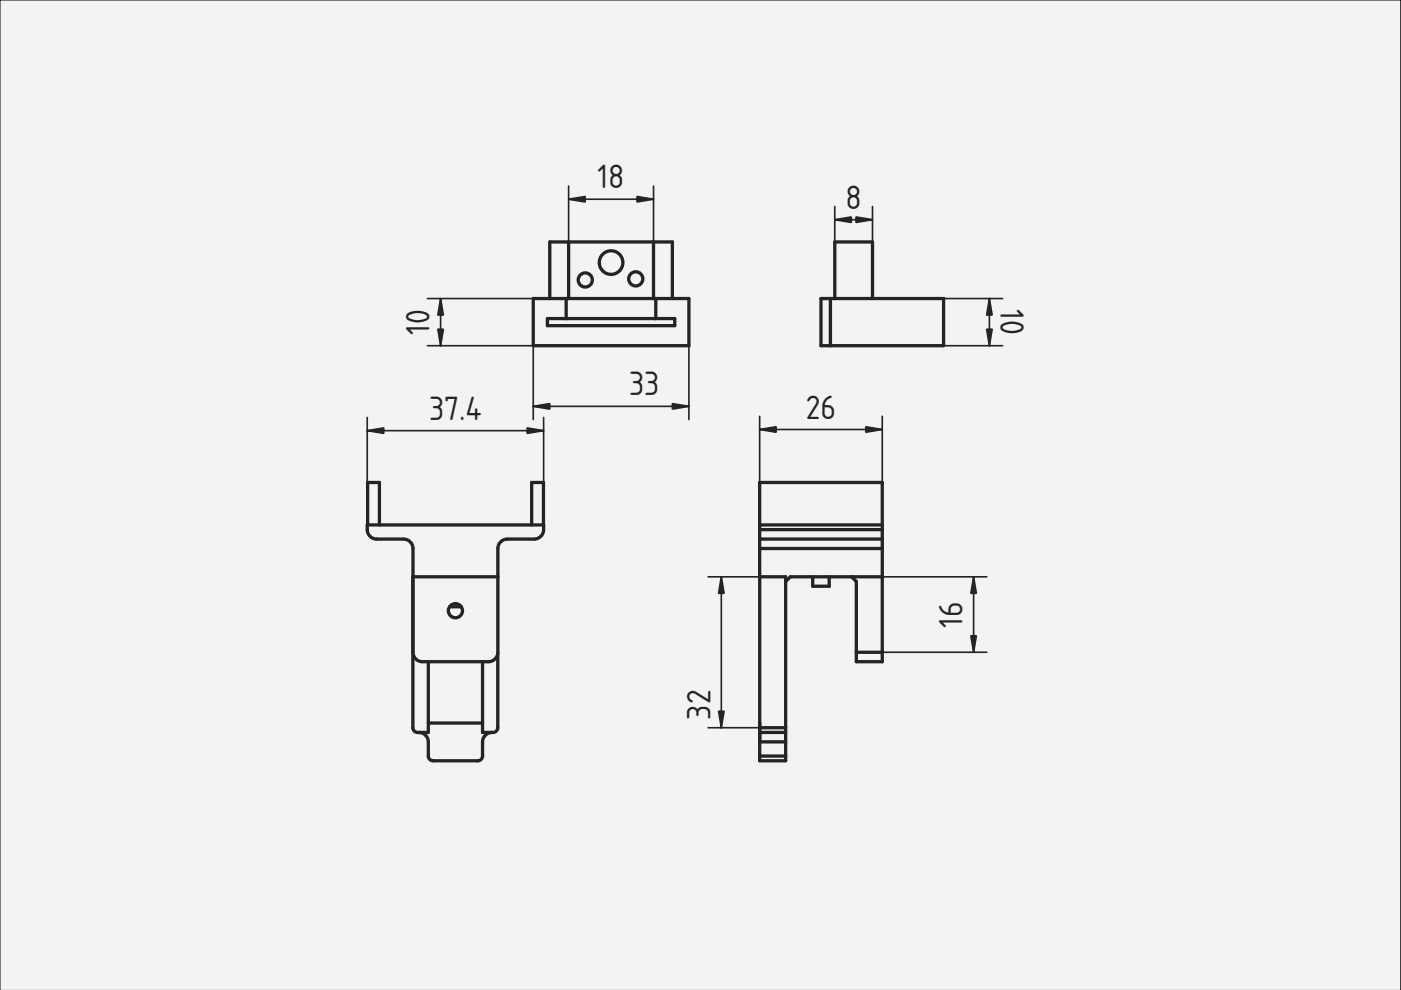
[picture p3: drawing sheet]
<svg xmlns="http://www.w3.org/2000/svg" width="297mm" height="210mm" viewBox="0 0 297 210" stroke-linecap="round" stroke-linejoin="round" font-family="sans-serif">
<defs><g id="words">
<g font-size="6.7" fill="#212529">
<text x="126.7" y="39.9">18</text>
<text x="179.3" y="44.3">8</text>
<text x="212.1" y="65.6" transform="rotate(90 212.1 65.6)">10</text>
<text x="91.1" y="71" transform="rotate(-90 91.1 71)">10</text>
<text x="133.4" y="83.8">33</text>
<text x="91" y="89">37.4</text>
<text x="170.8" y="88.7">26</text>
<text x="204.1" y="133.1" transform="rotate(-90 204.1 133.1)">16</text>
<text x="150.6" y="152.6" transform="rotate(-90 150.6 152.6)">32</text>
</g>
</g></defs>
<path d="M0 0h297v210h-297z" fill="#f1f3f5" stroke="#000" stroke-width=".21"/>
<g fill="#f1f3f5">
<path d="M77.9 102.3h2.5v9h32.3v-9h2.5v9a2.23 2.23 0 0 1-1.9 3h-5.7a2 2 0 0 0-2 2l-.1 38a1.03 1.03 0 0 1-1.2 1 2 2 0 0 0-2 2v3a1 1 0 0 1-1 1h-9.5a1 1 0 0 1-1-1v-3a2.03 2.03 0 0 0-2.3-2 1 1 0 0 1-1-1l.1-38a2 2 0 0 0-2-2h-5.7a2.18 2.18 0 0 1-2-3z" fill-rule="evenodd"/>
<path d="M116.6 51.3h26v12h3.5v10h-33v-10h3.5z" fill-rule="evenodd"/>
<path d="M87.6 122.3h18v16a2 2 0 0 1-2 2h-12.8a2.72 2.72 0 0 1-3-1l-.2-1z" fill-rule="evenodd"/>
<path d="M77.9 111.3h37.3a2.23 2.23 0 0 1-1.9 3h-5.7a2 2 0 0 0-2 2v6h-18v-6a2 2 0 0 0-2-2h-5.7a2 2 0 0 1-2-2z" fill-rule="evenodd"/>
<path d="M120.6 51.3h18v12h-18z" fill-rule="evenodd"/>
<path d="M113.1 63.3h6.9v4.2h-3.9v1.5h27v-1.5h-4.1v-4.2h7.1v10h-33z" fill-rule="evenodd"/>
<path d="M90.8 140.3h11.5v13h-11.5z" fill-rule="evenodd"/>
<path d="M88.8 155.3h2v-2h11.5v2h2a2 2 0 0 0-2 2v3a1 1 0 0 1-1 1h-9.5a1 1 0 0 1-1-1v-3a2 2 0 0 0-2-2z" fill-rule="evenodd"/>
<path d="M120 63.3h19v4.2h-19z" fill-rule="evenodd"/>
<path d="M87.5 122.3l.1 16a2 2 0 0 0 2 2h1.2v15h-2a1.06 1.06 0 0 1-1.3-1z" fill-rule="evenodd"/>
<path d="M102.3 140.3a2.82 2.82 0 0 0 2.9-.8l.3-.9v15.7a1.03 1.03 0 0 1-1.2 1h-2z" fill-rule="evenodd"/>
<path d="M138.6 51.3h4v12h-4z" fill-rule="evenodd"/>
<path d="M116.6 51.3h4v12h-4z" fill-rule="evenodd"/>
<path d="M116.1 67.5h27v1.5h-27z" fill-rule="evenodd"/>
<path d="M112.7 102.3h2.5v9h-2.5z" fill-rule="evenodd"/>
<path d="M77.9 102.3h2.5v9h-2.5z" fill-rule="evenodd"/>
<path d="M95.3 128.7h2.5a1.5 1.5 0 0 1-1.2 2.3 1.5 1.5 0 0 1-1.3-2.3z" fill-rule="evenodd"/>
<path d="M95.6 128.4a1.5 1.5 0 0 1 2.2 .3h-2.5z" fill-rule="evenodd"/>
<circle cx="129.6" cy="55.7" r="2.5"/>
<circle cx="96.6" cy="129.5" r="1.5"/>
<circle cx="124.1" cy="59.4" r="1.5"/>
<circle cx="134.8" cy="59.1" r="1.5"/>
</g>
<g fill="none" stroke="#212529" stroke-width=".7">
<path d="M120.6 51.3v12M138.6 51.3v12M113.1 63.3h33v10h-33zM116.1 67.5h27v1.5h-27zM116.6 63.3v-12h26v12M120 63.3v4.2M139 63.3v4.2M77.9 111.3h37.4a2.27 2.27 0 0 1-2 3h-5.7a2 2 0 0 0-2 2v22a2 2 0 0 1-2 2h-14a2 2 0 0 1-2-2v-22a2 2 0 0 0-2-2h-5.7a2 2 0 0 1-2-2zM77.9 111.3v-9h2.5v9M112.7 111.3v-9h2.5v9M95.3 128.7h2.5M105.5 138.6v15.7a1 1 0 0 1-1 1h-2.2v-15"/>
<path d="M105.6 122.3h-18.1v32a1 1 0 0 0 1 1h2.3v-15M88.8 155.3a2 2 0 0 1 2 2v3a1 1 0 0 0 1 1h9.5a1 1 0 0 0 1-1v-3a2 2 0 0 1 2-2M90.8 153.3h11.5"/>
<circle cx="124.1" cy="59.4" r="1.5"/>
<circle cx="129.6" cy="55.7" r="2.5"/>
<circle cx="134.8" cy="59.1" r="1.5"/>
<circle cx="96.6" cy="129.5" r="1.5"/>
</g>
<path d="M120.6 39.4v11.9M138.6 39.4v11.9M120.6 42.2h18M90.6 73.3h22.5v15.7M90.6 63.3h22.5M93.4 63.3v10M146.1 73.3v15.7M77.9 91.3h37.4M77.9 88.5v22.8M113.1 86.2h33M115.3 88.5v22.8" fill="none" stroke="#212529" stroke-width=".35"/>
<g fill="#212529" stroke="#212529" stroke-width=".35">
<path d="M111.8 90.7l3.5 .6-3.5 .6z"/>
<path d="M77.9 91.3l3.5-.6v1.2z"/>
<path d="M142.6 85.6l3.5 .6-3.5 .5z"/>
<path d="M113.1 86.2l3.5-.6v1.1z"/>
<path d="M93.4 63.3l.6 3.5h-1.2z"/>
<path d="M92.8 69.8h1.2l-.6 3.5z"/>
<path d="M120.6 42.2l3.5-.5v1.1z"/>
<path d="M135.1 41.7l3.5 .5-3.5 .6z"/>
</g>
<g fill="#f1f3f5">
<path d="M161.1 102.3h26v38h-5.5v-17l-1-1h-4.8v2h-3.5v-2h-4.7l-1 1v38h-5.5z" fill-rule="evenodd"/>
<path d="M177 51.3h8v12h15.1v10h-26v-10h2.9z" fill-rule="evenodd"/>
<path d="M176.1 63.3h24v10h-24z" fill-rule="evenodd"/>
<path d="M161.1 102.3h26v9h-26z" fill-rule="evenodd"/>
<path d="M161.1 122.3h5.5v32h-5.5z" fill-rule="evenodd"/>
<path d="M161.1 116.3h26v6h-19.5l-1 1v-1h-5.5z" fill-rule="evenodd"/>
<path d="M177 51.3h8v12h-8z" fill-rule="evenodd"/>
<path d="M180.6 122.3h6.5v16h-5.5v-15z" fill-rule="evenodd"/>
<path d="M161.1 112.3h26v2h-26z" fill-rule="evenodd"/>
<path d="M161.1 114.3h26v2h-26z" fill-rule="evenodd"/>
<path d="M161.1 111.3h26v1h-26z" fill-rule="evenodd"/>
<path d="M174.1 63.3h2v10h-2z" fill-rule="evenodd"/>
<path d="M161.1 153.3v4h5.5v3h-5.5z" fill-rule="evenodd"/>
<path d="M181.6 138.3h5.5v2h-5.5z" fill-rule="evenodd"/>
<path d="M161.1 155.3h5.5v2h-5.5z" fill-rule="evenodd"/>
<path d="M172.3 122.3h3.5v2h-3.5z" fill-rule="evenodd"/>
<path d="M161.1 160.3h5.5v1h-5.5z" fill-rule="evenodd"/>
<path d="M161.1 154.3h5.5v1h-5.5z" fill-rule="evenodd"/>
</g>
<g fill="none" stroke="#212529" stroke-width=".7">
<path d="M174.1 63.3h26v10h-26zM176.1 63.3v10M177 63.3v-12h8v12M161.1 111.3h26M161.1 114.3h26M161.1 116.3h26M161.1 112.3h26M161.1 122.3h5.5v39h-5.5v-59h26v38h-5.5v-17l-1-1M172.3 122.3v2h3.5v-2M181.6 138.3h5.5M187.1 122.3h-19.5l-1 1M161.1 153.3h.1"/>
<path d="M161.1 154.3h5.5M161.1 155.3h5.5M161.1 157.3h5.5M161.1 160.3h5.5"/>
</g>
<g fill="none" stroke="#212529" stroke-width=".35">
<path d="M177 46.6h8M177 43.8v7.5M185 43.8v7.5M200.1 63.3h12.5M200.1 73.3h12.5M209.8 63.3v10M161.1 91.1h26M161.1 88.3v14M187.1 88.3v14M150.1 122.3h11M152.9 122.3v32M187.1 138.3h22.1"/>
<path d="M187.1 122.3h22.1M206.4 122.3v16M150.1 154.3h11"/>
</g>
<g fill="#212529" stroke="#212529" stroke-width=".35">
<path d="M209.8 63.3l.6 3.5h-1.2z"/>
<path d="M209.2 69.8h1.2l-.6 3.5z"/>
<path d="M181.5 46l3.5 .6-3.5 .6z"/>
<path d="M177 46.6l3.5-.6v1.2z"/>
<path d="M205.8 134.8h1.2l-.6 3.5z"/>
<path d="M206.4 122.3l.6 3.5h-1.2z"/>
<path d="M183.6 90.5l3.5 .6-3.5 .5z"/>
<path d="M161.1 91.1l3.5-.6v1.1z"/>
<path d="M152.4 150.8h1.1l-.6 3.5z"/>
<path d="M152.9 122.3l.6 3.5h-1.1z"/>
</g>
<use href="#words"/>
</svg>
